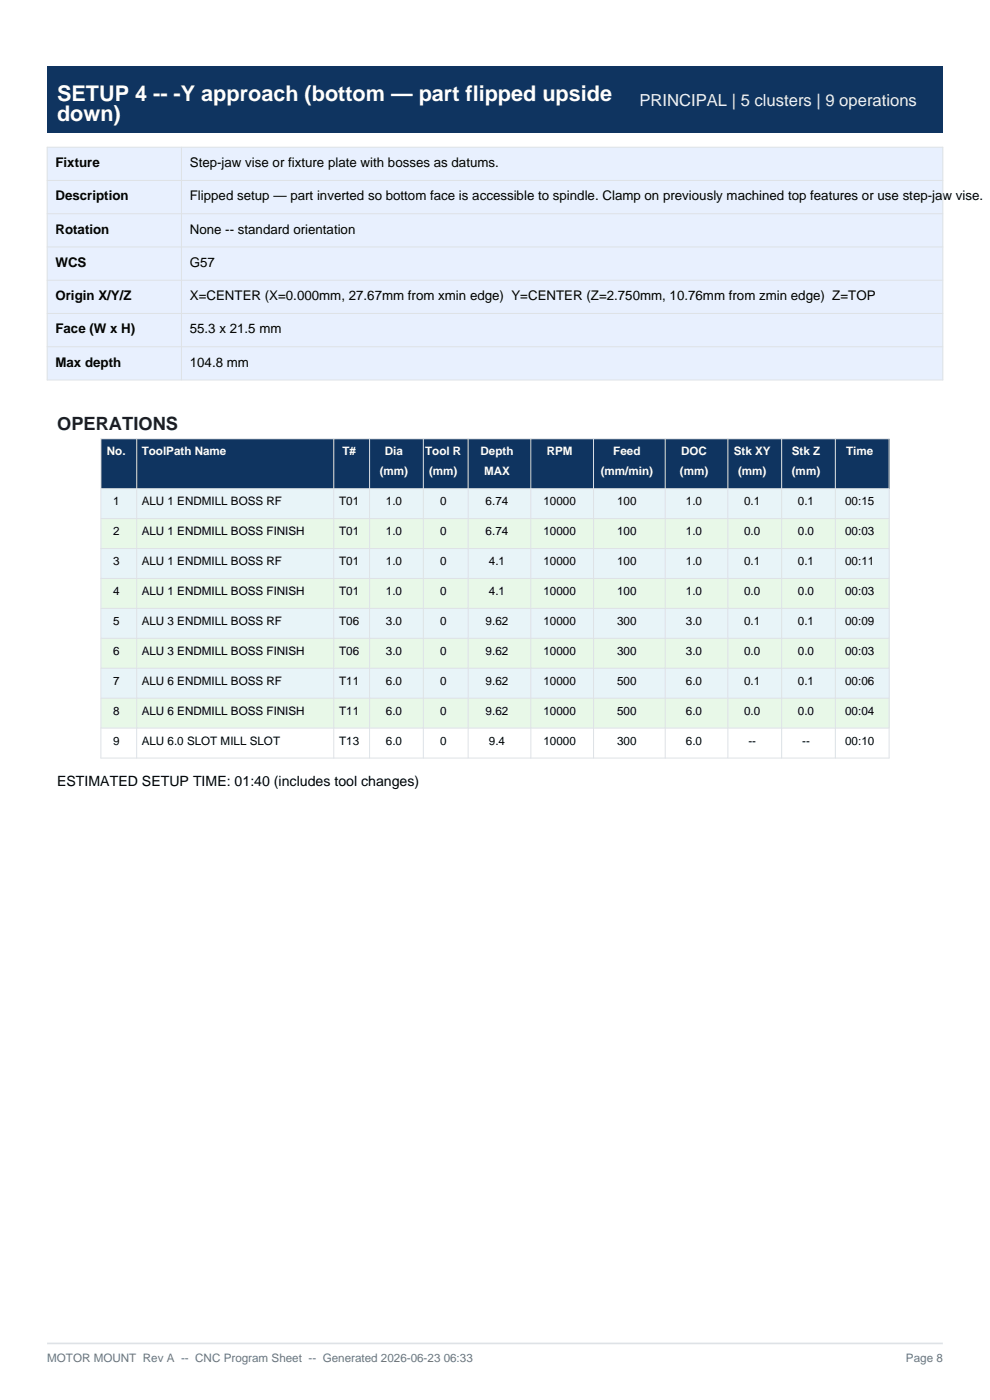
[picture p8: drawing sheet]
<svg xmlns="http://www.w3.org/2000/svg" width="210mm" height="297mm" viewBox="0 0 210 297" stroke-linecap="round" stroke-linejoin="round" font-family="sans-serif">
<defs><g id="words">
<g font-size="4.6" fill="#fff">
<text x="12.1" y="21.5">SETUP 4 -- -Y approach (bottom — part flipped upside</text>
<text x="12.1" y="25.8">down)</text>
</g>
<text font-size="3.9" fill="#1a1a2e" x="12.1" y="91.3">OPERATIONS</text>
<text font-size="3.5" fill="#e8f0fe" x="135.6" y="22.6">PRINCIPAL | 5 clusters | 9 operations</text>
<text font-size="3" x="12.1" y="166.8">ESTIMATED SETUP TIME: 01:40 (includes tool changes)</text>
<g font-size="2.8">
<text x="11.8" y="35.5">Fixture</text>
<text x="40.3" y="35.5">Step-jaw vise or fixture plate with bosses as datums.</text>
<text x="11.8" y="42.5">Description</text>
<text x="40.3" y="42.5">Flipped setup — part inverted so bottom face is accessible to spindle. Clamp on previously machined top features or use step-jaw vise.</text>
<text x="11.8" y="49.6">Rotation</text>
<text x="40.3" y="49.6">None -- standard orientation</text>
<text x="11.8" y="56.6">WCS</text>
<text x="40.3" y="56.6">G57</text>
<text x="11.8" y="63.7">Origin X/Y/Z</text>
<text x="40.3" y="63.7">X=CENTER (X=0.000mm, 27.67mm from xmin edge) Y=CENTER (Z=2.750mm, 10.76mm from zmin edge) Z=TOP</text>
<text x="11.8" y="70.7">Face (W x H)</text>
<text x="40.3" y="70.7">55.3 x 21.5 mm</text>
<text x="11.8" y="77.8">Max depth</text>
<text x="40.3" y="77.8">104.8 mm</text>
</g>
<g font-size="2.5" fill="#fff">
<text x="22.7" y="96.6">No.</text>
<text x="30.1" y="96.6">ToolPath Name</text>
<text x="72.6" y="96.6">T#</text>
<text x="80.6" y="100.8">(mm)</text>
<text x="81.6" y="96.6">Dia</text>
<text x="90.2" y="96.6">Tool R</text>
<text x="91" y="100.8">(mm)</text>
<text x="101.9" y="96.6">Depth</text>
<text x="102.7" y="100.8">MAX</text>
<text x="116" y="96.6">RPM</text>
<text x="127.4" y="100.8">(mm/min)</text>
<text x="130.1" y="96.6">Feed</text>
<text x="144.2" y="100.8">(mm)</text>
<text x="144.5" y="96.6">DOC</text>
<text x="155.7" y="96.6">Stk XY</text>
<text x="156.6" y="100.8">(mm)</text>
<text x="168" y="96.6">Stk Z</text>
<text x="168" y="100.8">(mm)</text>
<text x="179.5" y="96.6">Time</text>
</g>
<g font-size="2.5">
<text x="24" y="107.2">1</text>
<text x="30.1" y="107.2">ALU 1 ENDMILL BOSS RF</text>
<text x="71.9" y="107.2">T01</text>
<text x="81.9" y="107.2">1.0</text>
<text x="93.3" y="107.2">0</text>
<text x="103" y="107.2">6.74</text>
<text x="115.3" y="107.2">10000</text>
<text x="130.9" y="107.2">100</text>
<text x="145.5" y="107.2">1.0</text>
<text x="157.9" y="107.2">0.1</text>
<text x="169.3" y="107.2">0.1</text>
<text x="179.3" y="107.2">00:15</text>
<text x="24" y="113.5">2</text>
<text x="30.1" y="113.5">ALU 1 ENDMILL BOSS FINISH</text>
<text x="71.9" y="113.5">T01</text>
<text x="81.9" y="113.5">1.0</text>
<text x="93.3" y="113.5">0</text>
<text x="103" y="113.5">6.74</text>
<text x="115.3" y="113.5">10000</text>
<text x="130.9" y="113.5">100</text>
<text x="145.5" y="113.5">1.0</text>
<text x="157.9" y="113.5">0.0</text>
<text x="169.3" y="113.5">0.0</text>
<text x="179.3" y="113.5">00:03</text>
<text x="24" y="119.9">3</text>
<text x="30.1" y="119.9">ALU 1 ENDMILL BOSS RF</text>
<text x="71.9" y="119.9">T01</text>
<text x="81.9" y="119.9">1.0</text>
<text x="93.3" y="119.9">0</text>
<text x="103.7" y="119.9">4.1</text>
<text x="115.3" y="119.9">10000</text>
<text x="130.9" y="119.9">100</text>
<text x="145.5" y="119.9">1.0</text>
<text x="157.9" y="119.9">0.1</text>
<text x="169.3" y="119.9">0.1</text>
<text x="179.3" y="119.9">00:11</text>
<text x="24" y="126.2">4</text>
<text x="30.1" y="126.2">ALU 1 ENDMILL BOSS FINISH</text>
<text x="71.9" y="126.2">T01</text>
<text x="81.9" y="126.2">1.0</text>
<text x="93.3" y="126.2">0</text>
<text x="103.7" y="126.2">4.1</text>
<text x="115.3" y="126.2">10000</text>
<text x="130.9" y="126.2">100</text>
<text x="145.5" y="126.2">1.0</text>
<text x="157.9" y="126.2">0.0</text>
<text x="169.3" y="126.2">0.0</text>
<text x="179.3" y="126.2">00:03</text>
<text x="24" y="132.6">5</text>
<text x="30.1" y="132.6">ALU 3 ENDMILL BOSS RF</text>
<text x="71.9" y="132.6">T06</text>
<text x="81.9" y="132.6">3.0</text>
<text x="93.3" y="132.6">0</text>
<text x="103" y="132.6">9.62</text>
<text x="115.3" y="132.6">10000</text>
<text x="130.9" y="132.6">300</text>
<text x="145.5" y="132.6">3.0</text>
<text x="157.9" y="132.6">0.1</text>
<text x="169.3" y="132.6">0.1</text>
<text x="179.3" y="132.6">00:09</text>
<text x="24" y="138.9">6</text>
<text x="30.1" y="138.9">ALU 3 ENDMILL BOSS FINISH</text>
<text x="71.9" y="138.9">T06</text>
<text x="81.9" y="138.9">3.0</text>
<text x="93.3" y="138.9">0</text>
<text x="103" y="138.9">9.62</text>
<text x="115.3" y="138.9">10000</text>
<text x="130.9" y="138.9">300</text>
<text x="145.5" y="138.9">3.0</text>
<text x="157.9" y="138.9">0.0</text>
<text x="169.3" y="138.9">0.0</text>
<text x="179.3" y="138.9">00:03</text>
<text x="24" y="145.3">7</text>
<text x="30.1" y="145.3">ALU 6 ENDMILL BOSS RF</text>
<text x="71.9" y="145.3">T11</text>
<text x="81.9" y="145.3">6.0</text>
<text x="93.3" y="145.3">0</text>
<text x="103" y="145.3">9.62</text>
<text x="115.3" y="145.3">10000</text>
<text x="130.9" y="145.3">500</text>
<text x="145.5" y="145.3">6.0</text>
<text x="157.9" y="145.3">0.1</text>
<text x="169.3" y="145.3">0.1</text>
<text x="179.3" y="145.3">00:06</text>
<text x="24" y="151.6">8</text>
<text x="30.1" y="151.6">ALU 6 ENDMILL BOSS FINISH</text>
<text x="71.9" y="151.6">T11</text>
<text x="81.9" y="151.6">6.0</text>
<text x="93.3" y="151.6">0</text>
<text x="103" y="151.6">9.62</text>
<text x="115.3" y="151.6">10000</text>
<text x="130.9" y="151.6">500</text>
<text x="145.5" y="151.6">6.0</text>
<text x="157.9" y="151.6">0.0</text>
<text x="169.3" y="151.6">0.0</text>
<text x="179.3" y="151.6">00:04</text>
<text x="24" y="158">9</text>
<text x="30.1" y="158">ALU 6.0 SLOT MILL SLOT</text>
<text x="71.9" y="158">T13</text>
<text x="81.9" y="158">6.0</text>
<text x="93.3" y="158">0</text>
<text x="103.7" y="158">9.4</text>
<text x="115.3" y="158">10000</text>
<text x="130.9" y="158">300</text>
<text x="145.5" y="158">6.0</text>
<text x="158.7" y="158">--</text>
<text x="170.1" y="158">--</text>
<text x="179.3" y="158">00:10</text>
</g>
<g font-size="2.5" fill="#6c757d">
<text x="10" y="289">MOTOR MOUNT Rev A -- CNC Program Sheet -- Generated 2026-06-23 06:33</text>
<text x="192.2" y="289">Page 8</text>
</g>
</g></defs>
<path d="M10 285h190" fill="none" stroke="#dee2e6" stroke-width=".35"/>
<path d="M10 14.1h190v14.1h-190z" fill-rule="evenodd" fill="#0f3460"/>
<path d="M10 31.2h190v49.4h-190z" fill-rule="evenodd" fill="#e8f0fe"/>
<path d="M10 31.2h190v49.4h-190zM10 38.3h190M38.5 31.2v49.4M10 45.3h190M10 52.4h190M10 59.4h190M10 66.5h190M10 73.6h190" fill="none" stroke="#dee2e6" stroke-width=".21"/>
<path d="M21.4 93.1h167.2v10.6h-167.2z" fill-rule="evenodd" fill="#0f3460"/>
<path d="M21.4 103.7h167.2v6.3h-167.2z" fill-rule="evenodd" fill="#fff"/>
<path d="M21.4 110h167.2v6.4h-167.2z" fill-rule="evenodd" fill="#e8f0fe"/>
<path d="M21.4 116.4h167.2v6.3h-167.2z" fill-rule="evenodd" fill="#fff"/>
<path d="M21.4 122.7h167.2v6.4h-167.2z" fill-rule="evenodd" fill="#e8f0fe"/>
<path d="M21.4 129.1h167.2v6.3h-167.2z" fill-rule="evenodd" fill="#fff"/>
<path d="M21.4 135.4h167.2v6.4h-167.2z" fill-rule="evenodd" fill="#e8f0fe"/>
<path d="M21.4 141.8h167.2v6.3h-167.2z" fill-rule="evenodd" fill="#fff"/>
<path d="M21.4 148.1h167.2v6.4h-167.2z" fill-rule="evenodd" fill="#e8f0fe"/>
<path d="M21.4 154.5h167.2v6.3h-167.2z" fill-rule="evenodd" fill="#fff"/>
<path d="M21.4 103.7h167.2v6.3h-167.2z" fill-rule="evenodd" fill="#e8f4f8"/>
<path d="M21.4 110h167.2v6.4h-167.2z" fill-rule="evenodd" fill="#e8f8e8"/>
<path d="M21.4 116.4h167.2v6.3h-167.2z" fill-rule="evenodd" fill="#e8f4f8"/>
<path d="M21.4 122.7h167.2v6.4h-167.2z" fill-rule="evenodd" fill="#e8f8e8"/>
<path d="M21.4 129.1h167.2v6.3h-167.2z" fill-rule="evenodd" fill="#e8f4f8"/>
<path d="M21.4 135.4h167.2v6.4h-167.2z" fill-rule="evenodd" fill="#e8f8e8"/>
<path d="M21.4 141.8h167.2v6.3h-167.2z" fill-rule="evenodd" fill="#e8f4f8"/>
<path d="M21.4 148.1h167.2v6.4h-167.2z" fill-rule="evenodd" fill="#e8f8e8"/>
<g fill="none" stroke="#dee2e6" stroke-width=".21">
<path d="M21.4 93.1h167.2v67.7h-167.2zM29 93.1v67.7M70.8 93.1v67.7M78.4 93.1v67.7M89.8 93.1v67.7M99.3 93.1v67.7M112.6 93.1v67.7M125.9 93.1v67.7M141.1 93.1v67.7M154.4 93.1v67.7M165.8 93.1v67.7M177.2 93.1v67.7"/>
<path d="M21.4 103.7h167.2M21.4 110h167.2M21.4 116.4h167.2M21.4 122.7h167.2M21.4 129.1h167.2M21.4 135.4h167.2M21.4 141.8h167.2M21.4 148.1h167.2M21.4 154.5h167.2"/>
</g>
<use href="#words"/>
</svg>
